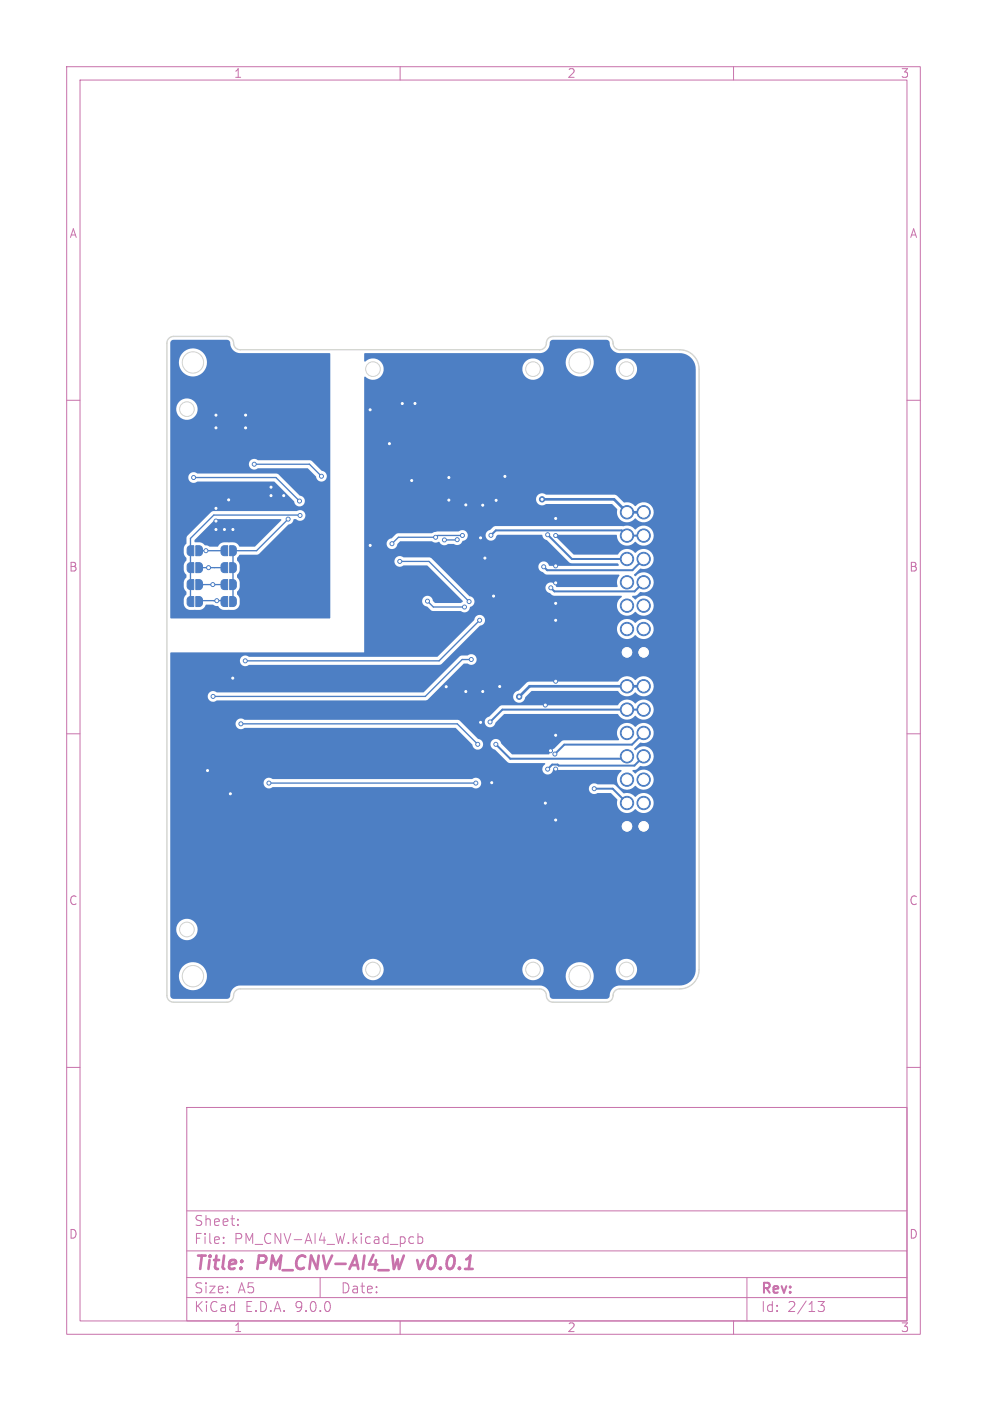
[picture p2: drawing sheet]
<svg xmlns="http://www.w3.org/2000/svg" width="148mm" height="210mm" viewBox="0 0 148 210" stroke-linecap="round" stroke-linejoin="round" font-family="sans-serif">
<defs><g id="words">
<g font-size="2.8" fill="#c872ab">
<text x="29" y="190.9">Title:</text>
<text x="38.7" y="190.9">PM_CNV-AI4_W</text>
<text x="63.5" y="190.9">v0.0.1</text>
</g>
<g font-size="2.1" fill="#c872ab">
<text x="29" y="184">Sheet:</text>
<text x="29" y="186.7">File:</text>
<text x="35.1" y="186.7">PM_CNV-AI4_W.kicad_pcb</text>
<text x="29" y="196.9">KiCad</text>
<text x="29" y="194.1">Size:</text>
<text x="35.7" y="194.1">A5</text>
<text x="36.7" y="196.9">E.D.A.</text>
<text x="44.3" y="196.9">9.0.0</text>
<text x="51" y="194.1">Date:</text>
<text x="114" y="194.3">Rev:</text>
<text x="114" y="196.9">Id:</text>
<text x="118.1" y="196.9">2/13</text>
</g>
<g font-size="1.8" fill="#c872ab">
<text x="35" y="11.9">1</text>
<text x="85" y="11.9">2</text>
<text x="135" y="11.9">3</text>
<text x="10.3" y="35.9">A</text>
<text x="136.4" y="35.9">A</text>
<text x="10.3" y="85.9">B</text>
<text x="136.3" y="85.9">B</text>
<text x="10.3" y="135.9">C</text>
<text x="136.3" y="135.9">C</text>
<text x="10.3" y="185.9">D</text>
<text x="136.3" y="185.9">D</text>
<text x="35" y="199.9">1</text>
<text x="85" y="199.9">2</text>
<text x="135" y="199.9">3</text>
</g>
</g></defs>
<g fill="none" stroke="#c872ab" stroke-width=".15">
<path d="M10 10h128v190h-128zM12 12h124v186h-124zM60 10v2M110 10v2M10 60h2M136 60h2M10 110h2M136 110h2M10 160h2M28 166h108v32h-108zM136 160h2M28 194.5h108"/>
<path d="M28 191.5h108M28 187.5h108M28 181.5h108M33.5 186.3v.1M33.5 185.5v.1M35.7 183.6v.1M35.7 182.8v.1M48 191.5v3M60 198v2M61.4 186.3l.2 .1 .4-.1M62 185.5l-.4-.1-.2 .1M62.7 185.5l.4-.1 .3 .3v.4l-.2 .2h-.5"/>
<path d="M62.7 184.9v1.5M110 198v2M112 191.5v6.5M122.7 195.1h.9l-.5 .6a.41 .41 0 0 1 .5 .3v.3l-.1 .2h-.8"/>
</g>
<path d="M62.6 188.9l.3 1.3" fill="none" stroke="#c872ab" stroke-width=".4"/>
<g fill="#4d7fc4" stroke="#4d7fc4" stroke-width=".15">
<path d="M33.2 89.6l.4-.2h.5v1.5h-.5l-.4-.2-.1-.3z"/>
<path d="M34.4 89.4l.7 .1 .3 .2v.8l-.3 .4h-.7z"/>
<path d="M33.2 82l.4-.2h.5v1.5h-.5l-.4-.2-.1-.3z"/>
<path d="M34.4 81.8h.7l.3 .3v.8l-.3 .4h-.7z"/>
<path d="M29.4 84.3l.7 .1 .2 .2 .1 .8-.3 .4h-.7z"/>
<path d="M28.2 84.5l.3-.2h.6v1.5h-.6l-.3-.2-.1-.3z"/>
<path d="M29.4 89.4l.7 .1 .2 .2 .1 .8-.3 .4h-.7z"/>
<path d="M28.2 89.6l.3-.2h.6v1.5h-.6l-.3-.2-.1-.3z"/>
<path d="M33.2 84.5l.4-.2h.5v1.5h-.5l-.4-.2-.1-.3z"/>
<path d="M34.4 84.3l.7 .1 .3 .2v.8l-.3 .4h-.7z"/>
<path d="M29.4 86.9h.7l.2 .3 .1 .7-.3 .4-.7 .1z"/>
<path d="M28.2 87.1l.3-.2h.6v1.5h-.6l-.3-.2-.1-.3z"/>
<path d="M29.4 81.8h.7l.2 .3 .1 .8-.3 .4h-.7z"/>
<path d="M28.2 82l.3-.2h.6v1.5h-.6l-.3-.2-.1-.3z"/>
<path d="M33.2 87.1l.4-.2h.5v1.5h-.5l-.4-.2-.1-.3z"/>
<path d="M34.4 86.9h.7l.3 .3v.7l-.3 .4-.7 .1z"/>
<circle cx="94" cy="97.8" r="1"/>
<circle cx="94" cy="94.3" r="1"/>
<circle cx="94" cy="90.8" r="1"/>
<circle cx="94" cy="87.3" r="1"/>
<circle cx="94" cy="83.8" r="1"/>
<circle cx="94" cy="80.3" r="1"/>
<circle cx="94" cy="76.8" r="1"/>
<circle cx="96.5" cy="97.8" r="1"/>
<circle cx="96.5" cy="94.3" r="1"/>
<circle cx="96.5" cy="90.8" r="1"/>
<circle cx="96.5" cy="87.3" r="1"/>
<circle cx="96.5" cy="83.8" r="1"/>
<circle cx="96.5" cy="80.3" r="1"/>
<circle cx="96.5" cy="76.8" r="1"/>
<circle cx="94" cy="123.9" r="1"/>
<circle cx="94" cy="120.4" r="1"/>
<circle cx="94" cy="116.9" r="1"/>
<circle cx="94" cy="113.4" r="1"/>
<circle cx="94" cy="109.9" r="1"/>
<circle cx="94" cy="106.4" r="1"/>
<circle cx="94" cy="102.9" r="1"/>
<circle cx="96.5" cy="123.9" r="1"/>
<circle cx="96.5" cy="120.4" r="1"/>
<circle cx="96.5" cy="116.9" r="1"/>
<circle cx="96.5" cy="113.4" r="1"/>
<circle cx="96.5" cy="109.9" r="1"/>
<circle cx="96.5" cy="106.4" r="1"/>
<circle cx="96.5" cy="102.9" r="1"/>
<circle cx="38.1" cy="69.6" r=".3"/>
<circle cx="48.2" cy="71.4" r=".3"/>
<circle cx="32.4" cy="79.4" r=".3"/>
<circle cx="36.8" cy="62.2" r=".3"/>
<circle cx="32.4" cy="62.2" r=".3"/>
<circle cx="32.4" cy="64.1" r=".3"/>
<circle cx="36.8" cy="64.1" r=".3"/>
<circle cx="34.9" cy="79.4" r=".3"/>
<circle cx="40.6" cy="74.3" r=".3"/>
<circle cx="32.4" cy="78.1" r=".3"/>
<circle cx="34.3" cy="74.9" r=".3"/>
<circle cx="42.5" cy="74.3" r=".3"/>
<circle cx="33.7" cy="79.4" r=".3"/>
<circle cx="40.6" cy="73" r=".3"/>
<circle cx="32.4" cy="76.2" r=".3"/>
<circle cx="64.1" cy="90.1" r=".3"/>
<circle cx="69.7" cy="91" r=".3"/>
<circle cx="34.9" cy="101.7" r=".3"/>
<circle cx="74.4" cy="75" r=".3"/>
<circle cx="74" cy="89.4" r=".3"/>
<circle cx="82.6" cy="112.5" r=".3"/>
<circle cx="69.9" cy="103.7" r=".3"/>
<circle cx="83.3" cy="93" r=".3"/>
<circle cx="72.4" cy="75.7" r=".3"/>
<circle cx="69.9" cy="75.7" r=".3"/>
<circle cx="81.8" cy="105.7" r=".3"/>
<circle cx="66.9" cy="102.9" r=".3"/>
<circle cx="60.3" cy="60.5" r=".3"/>
<circle cx="55.5" cy="81.8" r=".3"/>
<circle cx="83.3" cy="110.2" r=".3"/>
<circle cx="83.3" cy="77.7" r=".3"/>
<circle cx="72.4" cy="103.7" r=".3"/>
<circle cx="72.1" cy="80.6" r=".3"/>
<circle cx="55.5" cy="61.4" r=".3"/>
<circle cx="83.3" cy="80.3" r=".3"/>
<circle cx="83.3" cy="115.3" r=".3"/>
<circle cx="83.3" cy="102.1" r=".3"/>
<circle cx="75.7" cy="71.4" r=".3"/>
<circle cx="81.8" cy="120.4" r=".3"/>
<circle cx="67.3" cy="75" r=".3"/>
<circle cx="67.3" cy="71.6" r=".3"/>
<circle cx="31.1" cy="115.5" r=".3"/>
<circle cx="72.1" cy="108.3" r=".3"/>
<circle cx="83.3" cy="122.9" r=".3"/>
<circle cx="72.7" cy="83.7" r=".3"/>
<circle cx="61.7" cy="72" r=".3"/>
<circle cx="83.3" cy="87.4" r=".3"/>
<circle cx="58.4" cy="66.5" r=".3"/>
<circle cx="83.3" cy="84.8" r=".3"/>
<circle cx="83.3" cy="90.4" r=".3"/>
<circle cx="62.2" cy="60.5" r=".3"/>
<circle cx="74.9" cy="102.9" r=".3"/>
<circle cx="34.5" cy="119" r=".3"/>
<circle cx="73.7" cy="117.3" r=".3"/>
<circle cx="81.3" cy="74.8" r=".4"/>
<circle cx="77.9" cy="104.4" r=".4"/>
<circle cx="66.6" cy="80.9" r=".3"/>
<circle cx="68.6" cy="80.9" r=".3"/>
<circle cx="65.3" cy="80.5" r=".3"/>
<circle cx="58.8" cy="81.5" r=".3"/>
<circle cx="69.3" cy="80.3" r=".3"/>
<circle cx="44.9" cy="75.1" r=".3"/>
<circle cx="29" cy="71.6" r=".3"/>
<circle cx="31.9" cy="87.6" r=".3"/>
<circle cx="32.5" cy="90" r=".3"/>
<circle cx="82.1" cy="80.2" r=".3"/>
<circle cx="73.6" cy="80.2" r=".3"/>
<circle cx="81.5" cy="85" r=".3"/>
<circle cx="82.6" cy="88.1" r=".3"/>
<circle cx="73.5" cy="108.2" r=".3"/>
<circle cx="89.1" cy="118.2" r=".3"/>
<circle cx="74.4" cy="111.6" r=".3"/>
<circle cx="83.2" cy="113" r=".3"/>
<circle cx="82.1" cy="115.3" r=".3"/>
<circle cx="59.9" cy="84.2" r=".3"/>
<circle cx="70.3" cy="90.2" r=".3"/>
<circle cx="30.9" cy="82.6" r=".3"/>
<circle cx="31.3" cy="85.1" r=".3"/>
<circle cx="70.7" cy="98.9" r=".3"/>
<circle cx="32" cy="104.4" r=".3"/>
<circle cx="36.1" cy="108.5" r=".3"/>
<circle cx="71.6" cy="111.6" r=".3"/>
<circle cx="71.4" cy="117.4" r=".3"/>
<circle cx="40.3" cy="117.4" r=".3"/>
<circle cx="71.9" cy="93" r=".3"/>
<circle cx="36.8" cy="99.1" r=".3"/>
<circle cx="43.2" cy="77.8" r=".3"/>
<circle cx="45" cy="77.3" r=".3"/>
</g>
<g fill="none" stroke="#4d7fc4" stroke-width=".2">
<path d="M29 71.6h12.4l3.5 3.5M38.1 69.6h8.3l1.8 1.8M43.2 77.8l-4.7 4.8h-3.6v7.6M45 77.3l-12.9-.1-3.5 3.5v9.5M29.9 87.6h3.7M29.9 90.2l.1-.2h3.5l.1 .2M29.9 82.6h3.7M29.9 85.1h3.7M59.9 84.2h4.4l6 6M64.1 90.1l.9 .9h4.7M68.6 80.9h-2M69.3 80.3h-3.6l-.3 .2h-5.7l-.9 1"/>
<path d="M70.7 98.9h-1.4l-5.5 5.5h-31.8M71.9 93l-6.1 6.1h-29M36.1 108.5h32.5l3 3.1M40.3 117.4h31.1M71.4 117.4h.1"/>
</g>
<path d="M81.3 74.8h10.8l1.9 2h2.5M96.5 102.9h-17.1l-1.5 1.5" fill="none" stroke="#4d7fc4" stroke-width=".4"/>
<path d="M73.6 80.2l.8-.7h18.8l.8 .8h2.5M82.1 80.2l3.7 3.6h8.2M96.5 83.8l-1.7 1.7h-12.8l-.5-.5M96.5 87.3l-1.3 1.3h-12.1l-.5-.5M74.4 111.6l2.1 2.1h17.2l.3-.3M89.1 118.2h2.8l2.1 2.2M96.5 106.4h-21.2l-1.8 1.8M96.5 109.9l-1.7 1.7h-10.2l-1.4 1.4M96.5 113.4l-1.4 1.4h-11.3l-.2-.2h-.8l-.7 .7" fill="none" stroke="#4d7fc4" stroke-width=".3"/>
<g fill="#4d7fc4">
<path d="M29.2 80.9l3.1-3.1 9.9 .1v.1l-4 3.9h-2.2l-.5-.4-.3-.2h-1.6l-.6 .2-.3 .4h-1.2l-.8-.2-.5-.3-1-.1z"/>
<path d="M25.7 51l.3-.1h8a.52 .52 0 0 1 .5 .6 1.51 1.51 0 0 0 1.4 1.4l13.6 .1v39.6l-.1 .1h-23.8l-.1-10.4h2.1v.7l.4 .7-.1 .3-.2 .4-.1 .4v.8l.4 .6-.1 .4-.2 .3-.1 .4v.8l.4 .6-.1 .4-.3 .6v.9l.2 .4 .4 .4h1.7a1.31 1.31 0 0 0 1-.8h1l.4 .2a.63 .63 0 0 1 .7 .4l.6 .2h1.4l.4-.1 .3-.3 .2-.4v-1a.86 .86 0 0 1-.3-.9l.3-.6v-1.1a.86 .86 0 0 1-.3-.9l.2-.3 .1-.4v-.8l-.4-.6 .1-.4 .3-.4h2.7l.2-.2 4.5-4.4a1.28 1.28 0 0 0 .8-.8h.3a.81 .81 0 0 0 1.1 .1 .81 .81 0 0 0 .1-1.2 .81 .81 0 0 0-1.1-.1h-12.7l-3.7 3.7-.1 .3v.8l-.3 .4-.1 .5h-2.1v-10.7h2.7v.2a.81 .81 0 0 0 1.3 .4h11.6l3 3a.81 .81 0 0 0 .9 .7 .81 .81 0 0 0 .7-.8 .81 .81 0 0 0-.8-.8l-3.1-3.2-.3-.1h-12a.81 .81 0 0 0-.8-.1 .81 .81 0 0 0-.5 .7h-2.7v-2h11.8v.2a.81 .81 0 0 0 1.3 .4h7.5l1.3 1.3a.81 .81 0 0 0 .9 .7 .81 .81 0 0 0 .7-.9 .81 .81 0 0 0-.8-.7l-1.4-1.5-.3-.1h-7.9a.81 .81 0 0 0-.8-.1 .81 .81 0 0 0-.5 .7h-11.8v-8.3h.9v.3a1.61 1.61 0 0 0 2.6 1 1.61 1.61 0 0 0-.2-2.7 1.61 1.61 0 0 0-2.4 1.4h-.9v-7h1.3v.3a2.11 2.11 0 0 0 3.3 1.5 2.11 2.11 0 0 0-.2-3.6 2.11 2.11 0 0 0-3.1 1.8h-1.3v-2.9z"/>
<path d="M54.6 53l26.6-.1a1.7 1.7 0 0 0 1.3-1.7l.4-.3h8a.52 .52 0 0 1 .5 .6 1.5 1.5 0 0 0 1.5 1.4h9a2.4 2.4 0 0 1 2.4 2.4v90a2.4 2.4 0 0 1-2.4 2.4l-9.3 .1a2.01 2.01 0 0 0-1.3 1.7l-.4 .2h-8a.52 .52 0 0 1-.5-.6 1.5 1.5 0 0 0-1.4-1.4h-45a1.63 1.63 0 0 0-1.5 1.8l-.5 .2h-8a.5 .5 0 0 1-.5-.5v-2.9h1.3a2.1 2.1 0 0 0 2.6 2.1 2.1 2.1 0 0 0 1.4-3.1h23.5v.3a1.61 1.61 0 0 0 1.8 1.3 1.61 1.61 0 0 0 1.4-1.6h20.8v.3a1.6 1.6 0 0 0 1.2 1.3 1.6 1.6 0 0 0 1.7-.6h3.6v.3a2.1 2.1 0 0 0 2.8 1.7 2.1 2.1 0 0 0 1.2-3h3.5v.3a1.61 1.61 0 0 0 2.6 1 1.61 1.61 0 0 0-.2-2.7 1.61 1.61 0 0 0-2.4 1.4h-3.5l-.1-.1a2.11 2.11 0 0 0-2.3-.9 2.11 2.11 0 0 0-1.6 2h-3.6a1.61 1.61 0 0 0-.8-2.5 1.61 1.61 0 0 0-2.1 1.5h-20.8v-.2a1.61 1.61 0 0 0-1.7-1.4 1.61 1.61 0 0 0-1.5 1.6h-23.5l-.1-.1a2.11 2.11 0 0 0-2.3-.9 2.11 2.11 0 0 0-1.6 2h-1.3v-7h.9v.3a1.61 1.61 0 0 0 2.6 1 1.61 1.61 0 0 0-.2-2.7 1.61 1.61 0 0 0-2.4 1.4h-.9v-21.1h62.8v.2a.83 .83 0 0 0 1.3 .5h2l.9 .9a1.56 1.56 0 0 0 .8 1.9 1.56 1.56 0 0 0 1.9-.4 1.53 1.53 0 0 0 2.7-.2 1.53 1.53 0 0 0-1.5-2.2l-.5 .1-.6 .4a1.92 1.92 0 0 0-1.8-.5l-1.4-1.3h-2.6a.8 .8 0 0 0-1.2 .6h-62.8v-.8h14v.2a.81 .81 0 0 0 1.3 .4h30a.81 .81 0 0 0 1.1 0 .81 .81 0 0 0 .1-1.1 .81 .81 0 0 0-1.2-.1h-30a.81 .81 0 0 0-.8-.1 .81 .81 0 0 0-.5 .7h-14v-8.9h9.8v.2a.81 .81 0 0 0 1.3 .4h31.7l2.5 2.6a.8 .8 0 0 0 .9 .7 .8 .8 0 0 0 .7-.8h1.1l.1 .2a.89 .89 0 0 0 .7 .6l2 2h5.3l.1 .2a.81 .81 0 0 0 0 1.4 .81 .81 0 0 0 1.2-.6 .64 .64 0 0 1 .8 0h9.4l.1 .2a1.53 1.53 0 0 0-.3 2.3 1.53 1.53 0 0 0 2.3-.1 1.53 1.53 0 0 0 2.7-.2 1.53 1.53 0 0 0-1.5-2.2l-.5 .1-.6 .4-.5-.3 .1-.2 .5-.1 .6-.5a1.51 1.51 0 0 0 2-1.9 1.51 1.51 0 0 0-2.7-.5l-.2-.2 .9-.9a1.52 1.52 0 0 0 2-1.9 1.52 1.52 0 0 0-2.7-.5 1.55 1.55 0 0 0-2.2-.2 1.55 1.55 0 0 0-.3 2.1l-.1 .2h-8.1l-.4 .1-1.1 1.1a1.02 1.02 0 0 0-.8 .9h-5.5l-1.7-1.7a.8 .8 0 0 0-.8-.6 .8 .8 0 0 0-.8 .8h-1.1v-.2a.9 .9 0 0 0-.7-.7l-2.6-2.5h3.6a.82 .82 0 0 0 .8 .8 .82 .82 0 0 0 .8-.7l1.4-1.3h16.9a1.64 1.64 0 0 0 2.6 .3 1.53 1.53 0 0 0 2.7-.2 1.53 1.53 0 0 0-1.5-2.2l-.5 .1-.6 .4a1.58 1.58 0 0 0-2.6 .3h-17.4l-.4 .2-1.5 1.5a.9 .9 0 0 0-.7 .8h-3.6l-.5-.3h-32a.81 .81 0 0 0-.8-.1 .81 .81 0 0 0-.5 .7h-9.8v-4.1h5.6l.1 .2a.81 .81 0 0 0 1.3 .4h31.4l.2-.1 .5-.5h12.3l.1 .2a.92 .92 0 0 0 .9 .7 .92 .92 0 0 0 .9-.8l1-.9h12.8a1.66 1.66 0 0 0 2.7 .2 1.52 1.52 0 0 0 2.2 .2 1.52 1.52 0 0 0 0-2.3 1.52 1.52 0 0 0-2.2 .2 1.65 1.65 0 0 0-2.7 .3h-13.2l-.4 .1-1.3 1.2a.9 .9 0 0 0-.8 .9h-12.3l4.9-4.9h.7a.81 .81 0 0 0 1.1-.1 .81 .81 0 0 0 0-1.1 .81 .81 0 0 0-1.1-.1l-1 .1-.3 .1-5.4 5.4h-31a.81 .81 0 0 0-.9-.1 .81 .81 0 0 0-.5 .7h-5.6v-5.3h10.5v.1a.81 .81 0 0 0 1.3 .5h28.6l.3-.2 5.3-5.2h21v.2a1.52 1.52 0 0 0 1.2 1.3 1.52 1.52 0 0 0 1.5-.6 1.53 1.53 0 0 0 2.7-.2 1.53 1.53 0 0 0-1.5-2.2l-.5 .1-.6 .5a1.56 1.56 0 0 0-1.7-.5 1.56 1.56 0 0 0-1.1 1.4h-21l.4-.5a.82 .82 0 0 0 .8-.8 .82 .82 0 0 0-.8-.8 .82 .82 0 0 0-.8 .8l-5.5 5.5-28.3-.1a.81 .81 0 0 0-.9-.1 .81 .81 0 0 0-.4 .8h-10.5v-1.2l.2-.1h28.9v-13.6h4.5a.81 .81 0 0 0 .5 .7 .81 .81 0 0 0 .9-.1h3.6l5.3 5.3-.3 .3h-3.8l-.4-.4a.81 .81 0 0 0-.9-.7 .81 .81 0 0 0-.7 .9 .81 .81 0 0 0 .8 .7l.5 .6 .3 .1h4.2a.87 .87 0 0 0 1.4-.6 .82 .82 0 0 0 .6-.9 .82 .82 0 0 0-.7-.8l-5.7-5.6-.3-.1-3.9-.1a.81 .81 0 0 0-.9-.1 .81 .81 0 0 0-.5 .8h-4.5v-2.7h3.4v.2a.82 .82 0 0 0 .9 .6 .82 .82 0 0 0 .7-.8l.4-.4 4.8 .1a1.01 1.01 0 0 0 1.1 0 .84 .84 0 0 0 1.2 .4l.9-.1a.91 .91 0 0 0 1.4-.4 .79 .79 0 0 0 .7-.9h2.7v.2a.82 .82 0 0 0 .9 .6 .82 .82 0 0 0 .7-.7l.3-.1h6.6a.86 .86 0 0 0 .7 .8l3.6 3.4h7l.2 .3-.1 .1h-10.3a.82 .82 0 0 0-1.4-.4 .82 .82 0 0 0 .4 1.4l.6 .3h10.8l.1 .2a1.82 1.82 0 0 0-.3 1.7h-9.2a.82 .82 0 0 0-.8-.7 .82 .82 0 0 0-.8 .8 .82 .82 0 0 0 .7 .8l.6 .4h10l.2 .1a1.53 1.53 0 0 0-.4 2.4 1.53 1.53 0 0 0 2.3-.1 1.53 1.53 0 0 0 2.7-.2 1.53 1.53 0 0 0-1.5-2.2l-.5 .1-.6 .5-.5-.4 .1-.2 .6-.1 .5-.4a1.53 1.53 0 0 0 2-1.9 1.53 1.53 0 0 0-2.7-.5 .18 .18 0 0 1-.2-.1 .18 .18 0 0 1 0-.2l.9-.8a1.53 1.53 0 0 0 2-1.9 1.53 1.53 0 0 0-2.7-.5 1.58 1.58 0 0 0-2.6 .2h-6.6l-2.9-2.8 .1-.1h9.2a1.57 1.57 0 0 0 1 1.5 1.57 1.57 0 0 0 1.7-.5 1.53 1.53 0 0 0 2.7-.2 1.53 1.53 0 0 0-1.5-2.2l-.5 .1-.6 .5a2 2 0 0 0-2-.5h-19l-.4 .1-.4 .5a.8 .8 0 0 0-.7 .7h-2.7v-.1a.81 .81 0 0 0-1.3-.5l-3.2 .1-.9 .2h-5l-.3 .2-.6 .6a.89 .89 0 0 0-.8 .8h-3.4v-6.7h25.8v.2a.93 .93 0 0 0 1.5 .5h9.8l.8 .8a1.56 1.56 0 0 0 .8 1.8 1.56 1.56 0 0 0 1.9-.4 1.53 1.53 0 0 0 2.7-.2 1.53 1.53 0 0 0-1.5-2.2l-.5 .1-.6 .5a2.01 2.01 0 0 0-1.8-.6l-1-1-.4-.2h-10.2h-.2a.91 .91 0 0 0-1.3 .7h-25.8l.1-18.3a1.7 1.7 0 0 0 2.8-.7v-.5h20.8v.3a1.6 1.6 0 0 0 2.3 1.2 1.6 1.6 0 0 0 .6-2.5h3.6v.3a2.1 2.1 0 0 0 1.8 1.8 2.1 2.1 0 0 0 2.2-1.1h3.5v.3a1.61 1.61 0 0 0 2.6 1 1.61 1.61 0 0 0-.2-2.7 1.61 1.61 0 0 0-2.4 1.4h-3.5l.1-.1a2.1 2.1 0 0 0-1.5-2.9 2.1 2.1 0 0 0-2.6 2h-3.6l-.1-.1a1.61 1.61 0 0 0-1.8-.4 1.61 1.61 0 0 0-1 1.5h-20.8v-.2a1.62 1.62 0 0 0-1.1-1.3 1.62 1.62 0 0 0-1.6 .4l-.2-.1z"/>
</g>
<g fill="#fff" stroke="#fff" stroke-width=".15">
<circle cx="38.1" cy="69.6" r=".15"/>
<circle cx="48.2" cy="71.4" r=".15"/>
<circle cx="32.4" cy="79.4" r=".15"/>
<circle cx="36.8" cy="62.2" r=".15"/>
<circle cx="32.4" cy="62.2" r=".15"/>
<circle cx="32.4" cy="64.1" r=".15"/>
<circle cx="36.8" cy="64.1" r=".15"/>
<circle cx="34.9" cy="79.4" r=".15"/>
<circle cx="40.6" cy="74.3" r=".15"/>
<circle cx="32.4" cy="78.1" r=".15"/>
<circle cx="34.3" cy="74.9" r=".15"/>
<circle cx="42.5" cy="74.3" r=".15"/>
<circle cx="33.7" cy="79.4" r=".15"/>
<circle cx="40.6" cy="73" r=".15"/>
<circle cx="32.4" cy="76.2" r=".15"/>
<circle cx="64.1" cy="90.1" r=".15"/>
<circle cx="69.7" cy="91" r=".15"/>
<circle cx="34.9" cy="101.7" r=".15"/>
<circle cx="74.4" cy="75" r=".15"/>
<circle cx="74" cy="89.4" r=".15"/>
<circle cx="82.6" cy="112.5" r=".15"/>
<circle cx="69.8" cy="103.7" r=".15"/>
<circle cx="83.3" cy="93" r=".15"/>
<circle cx="72.4" cy="75.7" r=".15"/>
<circle cx="69.8" cy="75.7" r=".15"/>
<circle cx="81.8" cy="105.7" r=".15"/>
<circle cx="66.9" cy="102.9" r=".15"/>
<circle cx="60.3" cy="60.5" r=".15"/>
<circle cx="55.5" cy="81.8" r=".15"/>
<circle cx="83.3" cy="110.2" r=".15"/>
<circle cx="83.3" cy="77.7" r=".15"/>
<circle cx="72.4" cy="103.7" r=".15"/>
<circle cx="72.1" cy="80.6" r=".15"/>
<circle cx="55.5" cy="61.4" r=".15"/>
<circle cx="83.3" cy="80.3" r=".15"/>
<circle cx="83.3" cy="115.3" r=".15"/>
<circle cx="83.3" cy="102.1" r=".15"/>
<circle cx="75.7" cy="71.4" r=".15"/>
<circle cx="81.8" cy="120.4" r=".15"/>
<circle cx="67.3" cy="75" r=".15"/>
<circle cx="67.3" cy="71.6" r=".15"/>
<circle cx="31.1" cy="115.5" r=".15"/>
<circle cx="72.1" cy="108.3" r=".15"/>
<circle cx="83.3" cy="122.9" r=".15"/>
<circle cx="72.7" cy="83.7" r=".15"/>
<circle cx="61.7" cy="72" r=".15"/>
<circle cx="83.3" cy="87.4" r=".15"/>
<circle cx="58.4" cy="66.5" r=".15"/>
<circle cx="83.3" cy="84.8" r=".15"/>
<circle cx="83.3" cy="90.4" r=".15"/>
<circle cx="62.2" cy="60.5" r=".15"/>
<circle cx="74.9" cy="102.9" r=".15"/>
<circle cx="34.5" cy="119" r=".15"/>
<circle cx="73.7" cy="117.3" r=".15"/>
<circle cx="81.3" cy="74.8" r=".15"/>
<circle cx="77.9" cy="104.4" r=".15"/>
<circle cx="66.6" cy="80.9" r=".15"/>
<circle cx="68.6" cy="80.9" r=".15"/>
<circle cx="65.3" cy="80.5" r=".15"/>
<circle cx="58.8" cy="81.5" r=".15"/>
<circle cx="69.3" cy="80.3" r=".15"/>
<circle cx="44.9" cy="75.1" r=".15"/>
<circle cx="29" cy="71.6" r=".15"/>
<circle cx="31.9" cy="87.6" r=".15"/>
<circle cx="32.5" cy="90" r=".15"/>
<circle cx="82.1" cy="80.2" r=".15"/>
<circle cx="73.6" cy="80.2" r=".15"/>
<circle cx="81.5" cy="85" r=".15"/>
<circle cx="82.6" cy="88.1" r=".15"/>
<circle cx="73.5" cy="108.2" r=".15"/>
<circle cx="89.1" cy="118.2" r=".15"/>
<circle cx="74.4" cy="111.6" r=".15"/>
<circle cx="83.2" cy="113" r=".15"/>
<circle cx="82.1" cy="115.3" r=".15"/>
<circle cx="59.9" cy="84.2" r=".15"/>
<circle cx="70.3" cy="90.2" r=".15"/>
<circle cx="30.9" cy="82.5" r=".15"/>
<circle cx="31.3" cy="85.1" r=".15"/>
<circle cx="70.7" cy="98.9" r=".15"/>
<circle cx="32" cy="104.4" r=".15"/>
<circle cx="36.1" cy="108.5" r=".15"/>
<circle cx="71.6" cy="111.6" r=".15"/>
<circle cx="71.4" cy="117.4" r=".15"/>
<circle cx="40.3" cy="117.4" r=".15"/>
<circle cx="71.9" cy="93" r=".15"/>
<circle cx="36.8" cy="99.1" r=".15"/>
<circle cx="43.2" cy="77.8" r=".15"/>
<circle cx="45" cy="77.3" r=".15"/>
<circle cx="94" cy="97.8" r=".7"/>
<circle cx="94" cy="94.3" r=".7"/>
<circle cx="94" cy="90.8" r=".7"/>
<circle cx="94" cy="87.3" r=".7"/>
<circle cx="94" cy="83.8" r=".7"/>
<circle cx="94" cy="80.3" r=".7"/>
<circle cx="94" cy="76.8" r=".7"/>
<circle cx="96.5" cy="97.8" r=".7"/>
<circle cx="96.5" cy="94.3" r=".7"/>
<circle cx="96.5" cy="90.8" r=".7"/>
<circle cx="96.5" cy="87.3" r=".7"/>
<circle cx="96.5" cy="83.8" r=".7"/>
<circle cx="96.5" cy="80.3" r=".7"/>
<circle cx="96.5" cy="76.8" r=".7"/>
<circle cx="94" cy="123.9" r=".7"/>
<circle cx="94" cy="120.4" r=".7"/>
<circle cx="94" cy="116.9" r=".7"/>
<circle cx="94" cy="113.4" r=".7"/>
<circle cx="94" cy="109.9" r=".7"/>
<circle cx="94" cy="106.4" r=".7"/>
<circle cx="94" cy="102.9" r=".7"/>
<circle cx="96.5" cy="123.9" r=".7"/>
<circle cx="96.5" cy="120.4" r=".7"/>
<circle cx="96.5" cy="116.9" r=".7"/>
<circle cx="96.5" cy="113.4" r=".7"/>
<circle cx="96.5" cy="109.9" r=".7"/>
<circle cx="96.5" cy="106.4" r=".7"/>
<circle cx="96.5" cy="102.9" r=".7"/>
</g>
<path d="M25.3 50.7l.3-.2 .4-.1h8a1.16 1.16 0 0 1 1.1 1.4l.4 .4 .5 .2h44.9a1.16 1.16 0 0 0 1.1-1.3l.3-.4 .5-.3h8.1a1.16 1.16 0 0 1 1.1 1.4l.3 .4 .5 .2h9.1a2.9 2.9 0 0 1 2.9 2.9v90a2.9 2.9 0 0 1-2.9 2.9h-9a1.16 1.16 0 0 0-1 1.4l-.3 .4-.6 .2h-8.1a1.16 1.16 0 0 1-1-1.3l-.4-.5-.6-.2h-44.9a1.16 1.16 0 0 0-1 1.4l-.4 .4-.5 .2h-8.1a1 1 0 0 1-1-1v-97.8l.1-.4z" fill="none" stroke="#d0d2cd" stroke-width=".2"/>
<g fill="none" stroke="#d0d2cd" stroke-width=".15">
<circle cx="28.9" cy="54.3" r="1.6"/>
<circle cx="55.9" cy="55.3" r="1.1"/>
<circle cx="79.9" cy="55.3" r="1.1"/>
<circle cx="86.9" cy="54.3" r="1.6"/>
<circle cx="93.9" cy="55.3" r="1.1"/>
<circle cx="28" cy="61.3" r="1.1"/>
<circle cx="28" cy="139.3" r="1.1"/>
<circle cx="28.9" cy="146.3" r="1.6"/>
<circle cx="55.9" cy="145.3" r="1.1"/>
<circle cx="79.9" cy="145.3" r="1.1"/>
<circle cx="86.9" cy="146.3" r="1.6"/>
<circle cx="93.9" cy="145.3" r="1.1"/>
</g>
<g fill="#d0d2cd" stroke="#d0d2cd" stroke-width=".15">
<circle cx="94" cy="97.8" r=".7"/>
<circle cx="94" cy="94.3" r=".7"/>
<circle cx="94" cy="90.8" r=".7"/>
<circle cx="94" cy="87.3" r=".7"/>
<circle cx="94" cy="83.8" r=".7"/>
<circle cx="94" cy="80.3" r=".7"/>
<circle cx="94" cy="76.8" r=".7"/>
<circle cx="96.5" cy="97.8" r=".7"/>
<circle cx="96.5" cy="94.3" r=".7"/>
<circle cx="96.5" cy="90.8" r=".7"/>
<circle cx="96.5" cy="87.3" r=".7"/>
<circle cx="96.5" cy="83.8" r=".7"/>
<circle cx="96.5" cy="80.3" r=".7"/>
<circle cx="96.5" cy="76.8" r=".7"/>
<circle cx="94" cy="123.9" r=".7"/>
<circle cx="94" cy="120.4" r=".7"/>
<circle cx="94" cy="116.9" r=".7"/>
<circle cx="94" cy="113.4" r=".7"/>
<circle cx="94" cy="109.9" r=".7"/>
<circle cx="94" cy="106.4" r=".7"/>
<circle cx="94" cy="102.9" r=".7"/>
<circle cx="96.5" cy="123.9" r=".7"/>
<circle cx="96.5" cy="120.4" r=".7"/>
<circle cx="96.5" cy="116.9" r=".7"/>
<circle cx="96.5" cy="113.4" r=".7"/>
<circle cx="96.5" cy="109.9" r=".7"/>
<circle cx="96.5" cy="106.4" r=".7"/>
<circle cx="96.5" cy="102.9" r=".7"/>
</g>
<use href="#words"/>
</svg>
